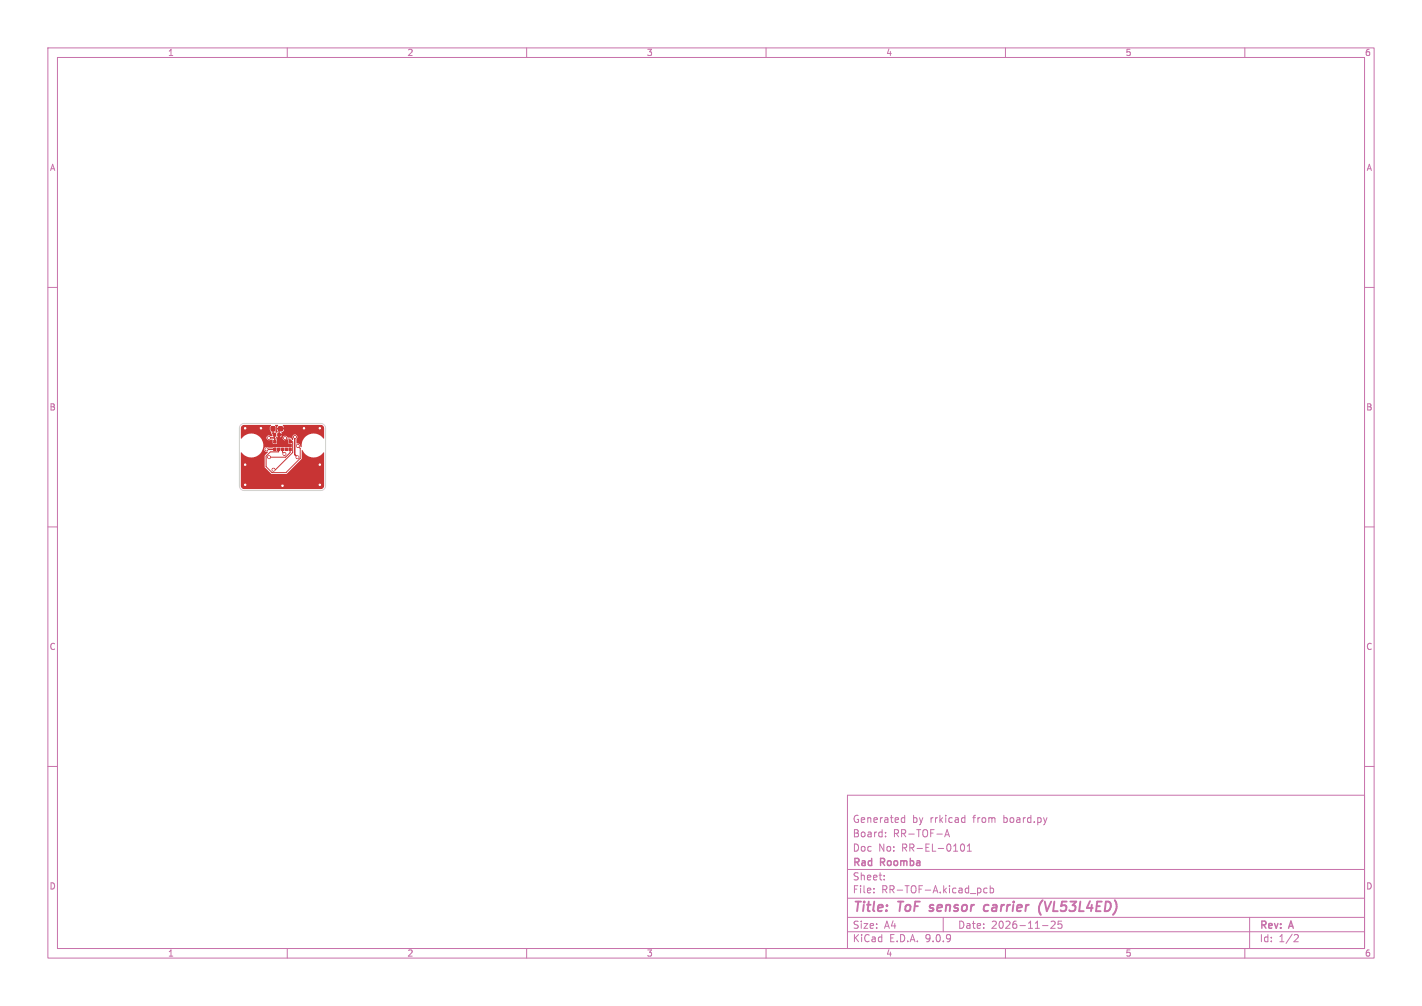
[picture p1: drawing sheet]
<svg xmlns="http://www.w3.org/2000/svg" width="297mm" height="210mm" viewBox="0 0 297 210" stroke-linecap="round" stroke-linejoin="round" font-family="sans-serif">
<defs><g id="words">
<g font-size="2.8" fill="#c872ab">
<text x="178" y="190.9">Title:</text>
<text x="187.7" y="190.9">ToF sensor</text>
<text x="207.2" y="190.9">carrier</text>
<text x="219.4" y="190.9">(VL53L4ED)</text>
</g>
<g font-size="2.1" fill="#c872ab">
<text x="178" y="172">Generated</text>
<text x="190.5" y="172">by</text>
<text x="194.3" y="172">rrkicad</text>
<text x="203.4" y="172">from</text>
<text x="209.8" y="172">board.py</text>
<text x="178" y="178">Doc</text>
<text x="178" y="175">Board:</text>
<text x="183.4" y="178">No:</text>
<text x="186.5" y="175">RR-TOF-A</text>
<text x="188.4" y="178">RR-EL-0101</text>
<text x="178" y="184">Sheet:</text>
<text x="178" y="181.2">Rad</text>
<text x="184" y="181.2">Roomba</text>
<text x="178" y="186.7">File:</text>
<text x="184.1" y="186.7">RR-TOF-A.kicad_pcb</text>
<text x="178" y="196.9">KiCad</text>
<text x="178" y="194.1">Size:</text>
<text x="184.7" y="194.1">A4</text>
<text x="185.7" y="196.9">E.D.A.</text>
<text x="193.3" y="196.9">9.0.9</text>
<text x="200" y="194.1">Date:</text>
<text x="207" y="194.1">2026-11-25</text>
<text x="263" y="194.3">Rev:</text>
<text x="263" y="196.9">Id:</text>
<text x="267.1" y="196.9">1/2</text>
<text x="269.4" y="194.3">A</text>
</g>
<g font-size="1.8" fill="#c872ab">
<text x="35" y="11.9">1</text>
<text x="85" y="11.9">2</text>
<text x="135" y="11.9">3</text>
<text x="185" y="11.9">4</text>
<text x="235" y="11.9">5</text>
<text x="285" y="11.9">6</text>
<text x="10.3" y="35.9">A</text>
<text x="285.4" y="35.9">A</text>
<text x="10.3" y="85.9">B</text>
<text x="285.3" y="85.9">B</text>
<text x="10.3" y="135.9">C</text>
<text x="285.3" y="135.9">C</text>
<text x="10.3" y="185.9">D</text>
<text x="285.3" y="185.9">D</text>
<text x="35" y="199.9">1</text>
<text x="85" y="199.9">2</text>
<text x="135" y="199.9">3</text>
<text x="185" y="199.9">4</text>
<text x="235" y="199.9">5</text>
<text x="285" y="199.9">6</text>
</g>
</g></defs>
<g fill="none" stroke="#c872ab" stroke-width=".21">
<path d="M10 10h277v190h-277zM12 12h273v186h-273zM60 10v2M110 10v2M160 10v2M210 10v2M260 10v2M10 60h2M285 60h2M10 110h2M285 110h2M10 160h2"/>
<path d="M177 166h108v32h-108zM185 174.6v.1M185 173.8v.1M188.4 171.6h.6M188.4 170.8h.6M189 170.2v1.5M197.3 174.7l.5-1.5 .5 1.5M197.5 174.3h.7M200.7 176.3l.3-.1a.8 .8 0 0 1 .5 .7 .8 .8 0 0 1-.5 .8l-.3-.1-.1-.5zM201.1 170.7l.4 .1M201.5 171.6l-.4 .1M201.5 170.2v1.5"/>
<path d="M202 177.7h.9M202 176.6l.5-.4v1.5M218.7 170.7l-.4 1M285 160h2M60 198v2M110 198v2M160 198v2M177 194.5h108M177 191.5h108M177 187.5h108M177 181.5h108M182.5 186.3v.1"/>
<path d="M182.5 185.5v.1M184.7 183.6v.1M184.7 182.8v.1M197 191.5v3M204.6 185.4l.3 .3v.4l-.3 .3M206.2 185.5l-.5-.1-.2 .3 .1 .6h.6M206.8 185.5l.4-.1 .3 .3-.1 .6h-.6M206.8 184.9v1.5M210 198v2M217.7 193.2h1.2M220.3 192.4v.5l-.8 .9h.9M221 192.3v.7l.2-.1h.5l.1 .6-.3 .3-.5-.1"/>
<path d="M260 198v2M261 191.5v6.5M270.5 195.1l.5 .1 .2 .3-1 1.1h1"/>
</g>
<path d="M206.5 189a.66 .66 0 0 0-1 .3l-.1 .5 .2 .3h.8M217.1 190.4l.3 .6M217.8 187.9l-.5 .6-.3 .8M218.2 188.2l.4 2" fill="none" stroke="#c872ab" stroke-width=".4"/>
<g fill="#c83434" stroke="#c83434" stroke-width=".21">
<path d="M56.6 89.1h.8v.8h-.8z"/>
<path d="M58.2 89.1h.8v.8h-.8z"/>
<path d="M57.1 90.5h.5v.5h-.5z"/>
<path d="M58 90.5h.5v.5h-.5z"/>
<path d="M57.1 92h.5v.5h-.5z"/>
<path d="M57.9 92h.5v.5h-.5z"/>
<path d="M58.8 92h.4v.5h-.4z"/>
<path d="M59.6 92h.4v.5h-.4z"/>
<path d="M60.3 92h.6v.5h-.6z"/>
<path d="M60.3 92.8h.6v.5h-.6z"/>
<path d="M60.3 93.6h.6v.5h-.6z"/>
<path d="M59.6 93.6h.4v.5h-.4z"/>
<path d="M58.8 93.6h.4v.5h-.4z"/>
<path d="M57.9 93.6h.5v.5h-.5z"/>
<path d="M57.1 93.6h.5v.5h-.5z"/>
<path d="M57.1 92.8h.5v.5h-.5z"/>
<circle cx="62.1" cy="95.4" r=".3"/>
<circle cx="61.6" cy="91.2" r=".3"/>
<circle cx="51.2" cy="89.4" r=".3"/>
<circle cx="51.2" cy="101.2" r=".3"/>
<circle cx="63.5" cy="89.4" r=".3"/>
<circle cx="66.8" cy="101.2" r=".3"/>
<circle cx="59" cy="101.4" r=".3"/>
<circle cx="66.8" cy="97" r=".3"/>
<circle cx="51.2" cy="97" r=".3"/>
<circle cx="54.5" cy="89.4" r=".3"/>
<circle cx="66.8" cy="89.4" r=".3"/>
<circle cx="59.5" cy="91.5" r=".3"/>
<circle cx="57.1" cy="98.1" r=".3"/>
<circle cx="56.2" cy="95.4" r=".3"/>
<circle cx="55.7" cy="93.8" r=".3"/>
<circle cx="56.1" cy="91.4" r=".3"/>
<circle cx="59.4" cy="94.8" r=".3"/>
<circle cx="62.2" cy="93.1" r=".3"/>
</g>
<path d="M51.2 89.4h3.3v1.3l2.3 2.3h1.2l.2-.2 .1-3 .4-.4h8.1M55.7 93.8h1.7M56.1 91.4h1.2M57 89.5v1l.3 .3 .1 1.4M58.2 92.2h1.6v.2l.3 .4M58.4 92.2h.1M61.6 91.2v3.7l.5 .5" fill="none" stroke="#c83434" stroke-width=".3"/>
<path d="M60.1 92.8l.5 .2" fill="none" stroke="#c83434" stroke-width=".23"/>
<path d="M59 93.8v.6l.4 .4M59.5 91.5l.2 .2h.9v.5h.5v2.3l-3.6 3.6h-.4M60.6 93.8v.7l-1 .9h-3.4M62.2 93.1l.5 .5v2.1l-3 3h-2.9l-1.2-1.3v-2.2l.9-.9h1.7v-.5" fill="none" stroke="#c83434" stroke-width=".21"/>
<path d="M50.5 88.9l.5-.2h5.6l-.2 .4v.7l.3 .4 .1 .8-.3 .1a.52 .52 0 0 0-.7-.1 .52 .52 0 0 0 0 .8 .52 .52 0 0 0 .7 0h.5l.1 .8h.7l.1-.7-.2-.7 .4 .1v-.4h.3v.4l.3-.1 .1-.3h-.7v-.1l.2-.2h.5l-.1-.3 .4-.2 .2-.4h-1.4v.2a.26 .26 0 0 1 0 .4 .26 .26 0 0 1-.4-.2l.2-.2v-.7l-.3-.4 .1-.1 .6 .1-.2 .6h1.4l-.2-.6 .1-.1h7.8a.7 .7 0 0 1 .7 .7v2.1l-.1 .1a2.56 2.56 0 0 0-3-.9 2.56 2.56 0 0 0-1.6 2.6l-.3-.1a.72 .72 0 0 0-.8-.7v-.9a.5 .5 0 0 0 .1-.7 .5 .5 0 0 0-.7-.1 .5 .5 0 0 0-.1 .7l-.1 .4-.4-.5h-.6a.53 .53 0 0 0-.6-.5 .53 .53 0 0 0-.4 .7 .53 .53 0 0 0 .6 .4h.4l.2 .6 .5 .1v.6l-4.8 .1a.53 .53 0 0 0-.9 .4 .53 .53 0 0 0 .9 .5l-.7 .9v2.4l1.4 1.3 3.1 .1 3.2-3.1 .1-2a2.66 2.66 0 0 0 4.5 .5l.1 7a.7 .7 0 0 1-.7 .7h-16a.7 .7 0 0 1-.7-.7v-6.9l.1-.1a2.52 2.52 0 0 0 3.8 .4 2.52 2.52 0 0 0-.1-3.8 2.52 2.52 0 0 0-3.7 .6l-.1-2.2z" fill="#c83434"/>
<path d="M50.3 88.7l.7-.3h16a1 1 0 0 1 1 1v12a1 1 0 0 1-1 1h-16a1 1 0 0 1-1-1v-12z" fill="none" stroke="#d0d2cd" stroke-width=".21"/>
<g fill="#fff" stroke="#fff" stroke-width=".21">
<circle cx="62.1" cy="95.4" r=".15"/>
<circle cx="61.6" cy="91.2" r=".15"/>
<circle cx="51.2" cy="89.4" r=".15"/>
<circle cx="51.2" cy="101.2" r=".15"/>
<circle cx="63.5" cy="89.4" r=".15"/>
<circle cx="66.8" cy="101.2" r=".15"/>
<circle cx="59" cy="101.4" r=".15"/>
<circle cx="66.8" cy="97" r=".15"/>
<circle cx="51.2" cy="97" r=".15"/>
<circle cx="54.5" cy="89.4" r=".15"/>
<circle cx="66.8" cy="89.4" r=".15"/>
<circle cx="59.5" cy="91.5" r=".15"/>
<circle cx="57.1" cy="98.1" r=".15"/>
<circle cx="56.2" cy="95.4" r=".15"/>
<circle cx="55.7" cy="93.8" r=".15"/>
<circle cx="56.1" cy="91.4" r=".15"/>
<circle cx="59.4" cy="94.8" r=".15"/>
<circle cx="62.2" cy="93.1" r=".15"/>
<circle cx="65.5" cy="93" r="1.1"/>
<circle cx="52.5" cy="93" r="1.1"/>
</g>
<use href="#words"/>
</svg>
